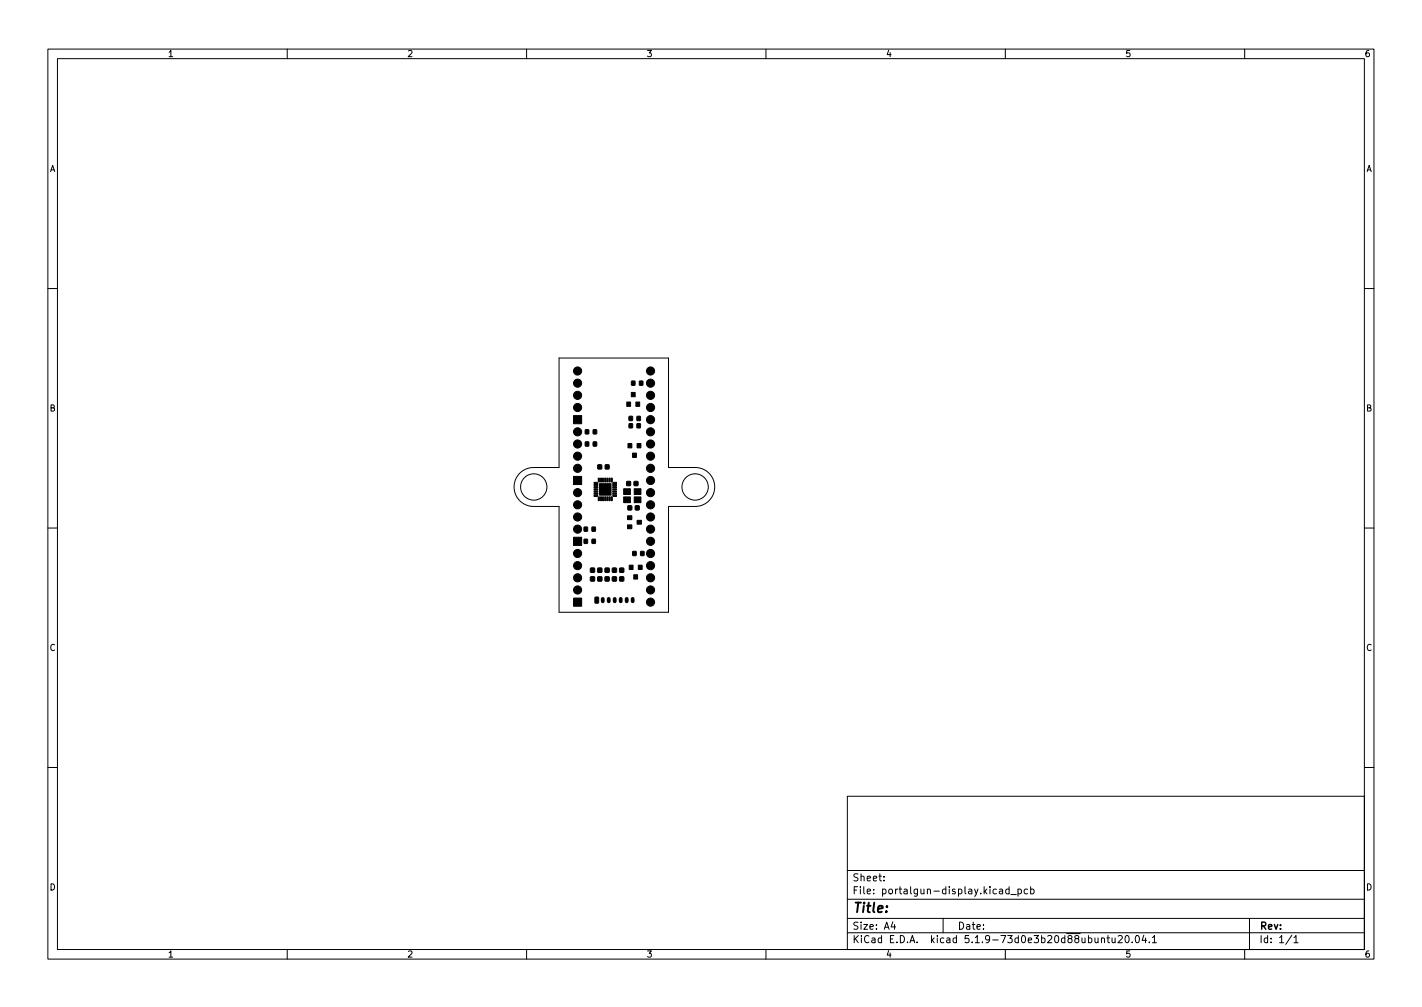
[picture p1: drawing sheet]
<svg xmlns="http://www.w3.org/2000/svg" width="297mm" height="210mm" viewBox="0 0 297 210" stroke-linecap="round" stroke-linejoin="round" font-family="sans-serif">
<defs><g id="words">
<text font-size="2.8" x="178" y="190.6">Title:</text>
<g font-size="2.1">
<text x="178" y="184">Sheet:</text>
<text x="178" y="186.7">File: portalgun-display.kicad_pcb</text>
<text x="178" y="196.9">KiCad E.D.A. kicad 5.1.9-73d0e3b20d88ubuntu20.04.1</text>
<text x="178" y="194.1">Size: A4</text>
<text x="200" y="194.1">Date:</text>
<text x="263" y="194.1">Rev:</text>
<text x="263" y="196.9">Id: 1/1</text>
</g>
<g font-size="1.8">
<text x="35" y="11.9">1</text>
<text x="85" y="11.9">2</text>
<text x="135" y="11.9">3</text>
<text x="185" y="11.9">4</text>
<text x="235" y="11.9">5</text>
<text x="285" y="11.9">6</text>
<text x="10.3" y="35.9">A</text>
<text x="285.3" y="35.9">A</text>
<text x="10.3" y="85.9">B</text>
<text x="285.3" y="85.9">B</text>
<text x="10.3" y="135.9">C</text>
<text x="285.3" y="135.9">C</text>
<text x="10.3" y="185.9">D</text>
<text x="285.3" y="185.9">D</text>
<text x="35" y="199.9">1</text>
<text x="85" y="199.9">2</text>
<text x="135" y="199.9">3</text>
<text x="185" y="199.9">4</text>
<text x="235" y="199.9">5</text>
<text x="285" y="199.9">6</text>
</g>
</g></defs>
<g fill="none" stroke="#000" stroke-width=".21">
<path d="M10 10.2h277v190.1h-277zM12 12.2h273v186.1h-273zM60 10.2v2M110 10.2v2M160 10.2v2M210 10.2v2M260 10.2v2M10 60.2h2M116.8 74.8h22.8v22.8h5.6a4.1 4.1 0 0 1 4.1 4.1 4.1 4.1 0 0 1-4.1 4h-5.6v22.1h-22.8v-22.1h-5.4a4.1 4.1 0 0 1-4-4 4.1 4.1 0 0 1 4-4.1h5.4zM285 60.2h2M10 110.2h2M285 110.2h2"/>
<path d="M10 160.2h2M177 166.3h108v32h-108zM285 160.2h2M60 198.3v2M110 198.3v2M160 198.3v2M177 194.8h108M177 191.8h108M177 187.8h108M177 181.8h108M184.6 183.8v.1M184.6 183v.1"/>
<path d="M186.5 192.5l-.4 1h1M186.9 193v1M197 191.8v3M208.8 185.7h.6v.9M209.4 186l-.5 .1-.2 .2 .2 .3h.5M210 198.3v2M210.8 185.7l-.4-.1-.3 .3 .1 .7h.6M210.8 185.1v1.5M211.1 186.8h1.2M212.6 185.7l.5-.1 .3 .3-.2 .7h-.6M212.6 185.6v1.5M214.6 185.7l-.4-.1-.3 .3 .2 .7h.5"/>
<path d="M215.3 185.7l.4-.1 .3 .3-.1 .7h-.6M215.3 185.1v1.5M230.1 196l.2-.2 .3 .1 .1 .9M230.1 195.8v1M231.2 195.8h.6M231.4 195.3v1.3l.4 .2M232.3 195.8l.1 1h.3l.2-.1M232.9 195.8v1M233.6 195.5l.5-.2 .3 .5-.9 1h.9M235.2 195.4l.2-.1a.8 .8 0 0 1 .5 .8 .8 .8 0 0 1-.5 .7 1 1 0 0 1-.2-1.4zM236.5 196.7v.1M237.3 195.5l.2-.2a.8 .8 0 0 1 .5 .8 .8 .8 0 0 1-.5 .7l-.2-.1-.2-.4z"/>
<path d="M238.9 195.3l-.3 1h.9M239.3 195.8v1M240.1 196.7v.1M240.7 195.8l.4-.5v1.5M240.7 196.8h.9M260 198.3v2M261 191.8v6.5M269.9 195.3l-1.3 1.9M270.3 195.8l.4-.5v1.5M270.3 196.8h.8"/>
<circle cx="111.5" cy="101.7" r="2.75"/>
<circle cx="145.2" cy="101.7" r="2.75"/>
</g>
<g fill="#000" stroke="#000" stroke-width=".21">
<path d="M131.9 79.6h.7v.8h-.7zM133.6 79.6h.7l-.1 .8h-.6zM119.8 99.5h1.7v1.7h-1.7zM119.8 86.8h1.7v1.7h-1.7zM122.3 89.7l.7 .1-.1 .8h-.6zM122.3 92.3h.7l-.1 .8h-.6zM123.9 89.7l.7 .1v.8h-.7zM123.9 92.3h.7v.8h-.7zM124.9 97.1h.8l-.1 .8h-.7zM125.4 99.9h.3l-.1 .7h-.2zM125.9 99.9h.2v.7h-.2zM126.3 99.9h.3l-.1 .7h-.2z"/>
<path d="M126.8 99.9h.2v.7h-.2zM126.4 97.1h.8v.8h-.8zM127.2 99.9h.3l-.1 .7h-.2zM131.2 92.6h.8v.9h-.8zM130.9 83.9h.8v.9h-.8zM131.4 88.5h.7v.8h-.7zM131.4 87h.7v.8h-.7zM132.1 94.6h.8v.9h-.8zM131.9 81.9h.8v.9h-.8zM133.1 92.6h.8v.9h-.8zM132.8 83.9h.8v.9h-.8zM133.1 88.5h.7l-.1 .8h-.6z"/>
<path d="M133.1 87h.7l-.1 .8h-.6zM119.8 112.2h1.7v1.7h-1.7zM122 110.1h.7v.8h-.7zM122 112.6h.7v.9l-.7-.1zM123.4 118.6h.8v.9h-.8zM124.1 100.7h.7l.1 .2-.8 .1zM124.1 103.4h.7l.1 .1-.8 .2zM123.7 110.1h.7l-.1 .8h-.6zM123.7 112.6h.7l-.1 .9-.6-.1zM124.1 101.2h.7l.1 .2h-.8zM124.1 101.6h.7l.1 .2-.8 .1zM124.1 102.1h.7l.1 .2h-.8z"/>
<path d="M124.1 102.5h.7l.1 .2-.8 .1zM124.1 103h.7l.1 .2h-.8zM125 103.8h.2v.7h-.2zM125 99.9h.2v.7l-.2-.1zM124.9 118.6h.8v.9h-.8zM125.4 103.8h.3l-.1 .7h-.2zM125.9 103.8h.2v.7h-.2zM126.3 103.8h.3l-.1 .7h-.2zM126.8 103.8h.2v.7h-.2zM126.4 118.6h.8v.9h-.8zM127.2 103.8h.3l-.1 .7h-.2zM125.2 101h2.4v2.4h-2.4z"/>
<path d="M127.7 99.9h.2l-.1 .7h-.1zM127.7 103.8h.2v.7h-.2zM128.1 100.7h.6l.1 .2-.8 .1zM128 103.4h.7l.1 .2-.7 .1zM127.9 118.6h.8v.9h-.8zM128 103h.7l.1 .2h-.8zM128 102.5h.7l.1 .2-.8 .1zM128 102.1h.7l.1 .2h-.8zM128 101.6h.7l.1 .2-.8 .1zM128 101.2h.7l.1 .2h-.8zM129.5 118.6h.8v.9h-.8zM131.1 107.7h.9v.8h-.9z"/>
<path d="M131.1 109.6h.9v.8h-.9zM131.4 118h.8v.9h-.8zM130.9 100.6h.8v.8h-.8zM130.3 102h1.4v1.2h-1.4zM130.3 103.7h1.4v1.2h-1.4zM131.2 105.6h.7v.8h-.7zM132.2 115.1l.7 .1v.8h-.7zM133.1 108.6h.9v.8h-.9zM132.5 100.6h.7v.8h-.7zM133.3 118h.8v.9h-.8zM132.7 105.6h.8v.8h-.8zM132.5 102h1.4v1.2h-1.4z"/>
<path d="M132.5 103.7h1.4v1.2h-1.4zM133.8 115.1l.7 .1v.8h-.7zM119.8 124.9h1.7v1.7h-1.7zM123.4 120.5h.8v.8h-.8zM124.3 124.7l.7 .1v1.1l-.7-.1zM124.9 120.5h.8v.8h-.8zM126.4 120.5h.8v.8h-.8zM127.9 120.5h.8v.8h-.8zM129.5 120.5h.8v.8h-.8zM132.4 120h.8v.9h-.8z"/>
<circle cx="120.6" cy="77.5" r=".85"/>
<circle cx="135.9" cy="77.5" r=".85"/>
<circle cx="120.6" cy="90.2" r=".85"/>
<circle cx="120.6" cy="85.1" r=".85"/>
<circle cx="120.6" cy="92.7" r=".85"/>
<circle cx="120.6" cy="80" r=".85"/>
<circle cx="120.6" cy="95.2" r=".85"/>
<circle cx="120.6" cy="82.5" r=".85"/>
<circle cx="120.6" cy="97.8" r=".85"/>
<circle cx="135.9" cy="87.6" r=".85"/>
<circle cx="135.9" cy="82.5" r=".85"/>
<circle cx="135.9" cy="97.8" r=".85"/>
<circle cx="135.9" cy="95.2" r=".85"/>
<circle cx="135.9" cy="85.1" r=".85"/>
<circle cx="135.9" cy="92.7" r=".85"/>
<circle cx="135.9" cy="90.2" r=".85"/>
<circle cx="135.9" cy="80" r=".85"/>
<circle cx="120.6" cy="118.1" r=".85"/>
<circle cx="120.6" cy="115.6" r=".85"/>
<circle cx="120.6" cy="102.9" r=".85"/>
<circle cx="120.6" cy="105.4" r=".85"/>
<circle cx="120.6" cy="110.5" r=".85"/>
<circle cx="120.6" cy="107.9" r=".85"/>
<circle cx="135.9" cy="105.4" r=".85"/>
<circle cx="135.9" cy="115.6" r=".85"/>
<circle cx="135.9" cy="118.1" r=".85"/>
<circle cx="135.9" cy="100.3" r=".85"/>
<circle cx="135.9" cy="102.9" r=".85"/>
<circle cx="135.9" cy="110.5" r=".85"/>
<circle cx="135.9" cy="113" r=".85"/>
<circle cx="135.9" cy="107.9" r=".85"/>
<circle cx="120.6" cy="123.2" r=".85"/>
<circle cx="120.6" cy="120.6" r=".85"/>
<circle cx="135.9" cy="120.6" r=".85"/>
<circle cx="135.9" cy="123.2" r=".85"/>
<circle cx="135.9" cy="125.7" r=".85"/>
</g>
<path d="M125.9 125v.5M127.2 125v.5M128.4 125v.5M129.7 125v.5M130.9 125v.5M132.2 125v.5" fill="none" stroke="#000" stroke-width=".8"/>
<use href="#words"/>
</svg>
